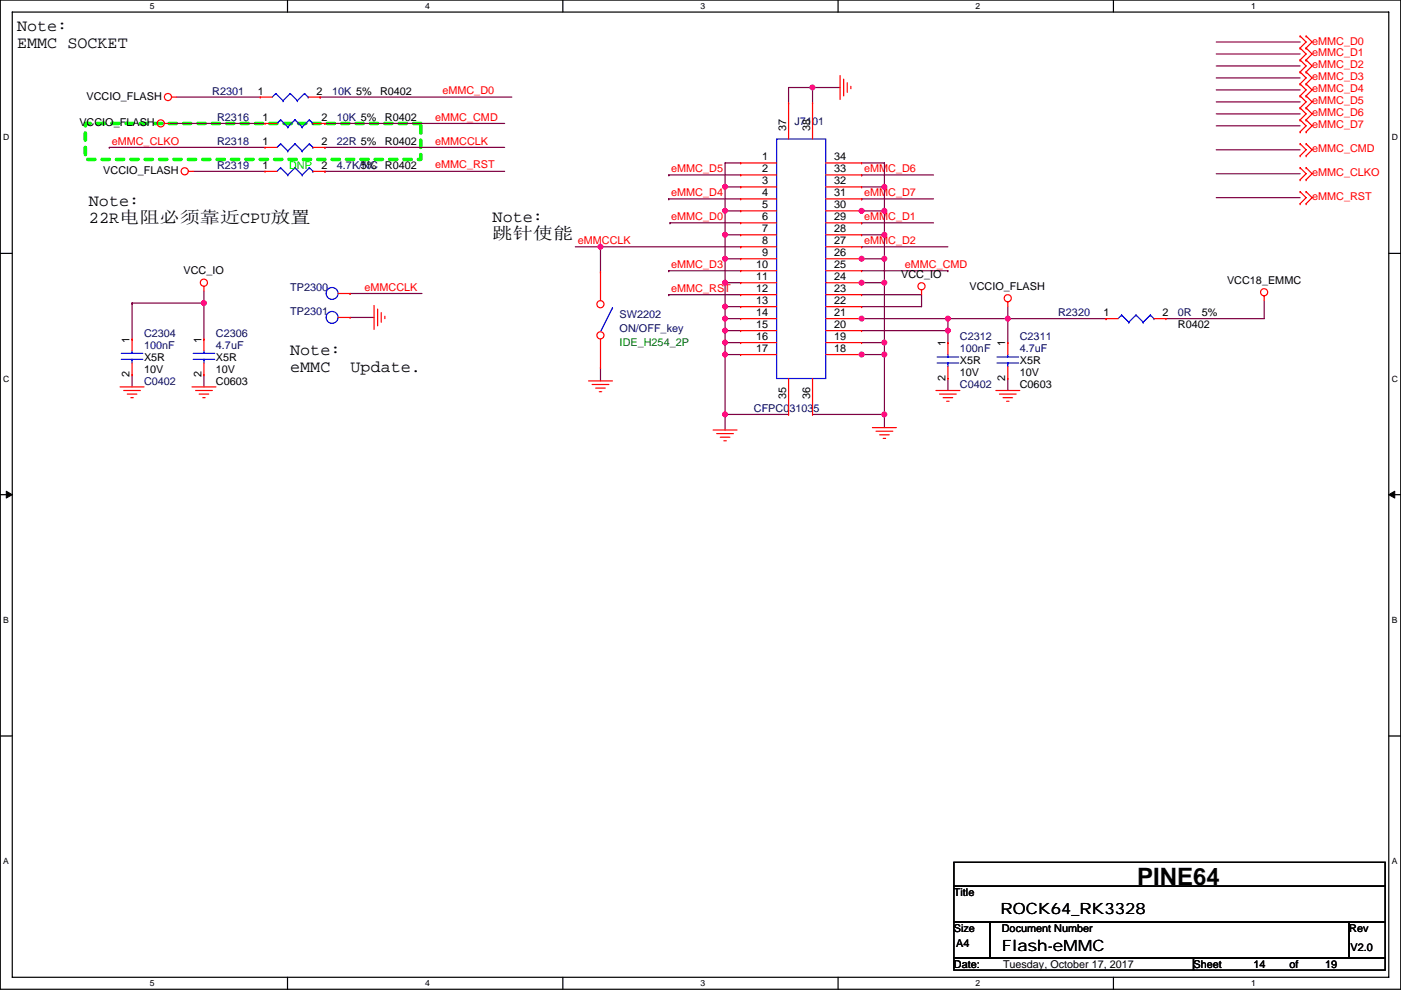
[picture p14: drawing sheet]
<svg xmlns="http://www.w3.org/2000/svg" width="297mm" height="210mm" viewBox="0 0 297 210" stroke-linecap="round" stroke-linejoin="round" font-family="sans-serif">
<defs><g id="words">
<text font-size="5.1" x="241.1" y="187.6">PINE64</text>
<g font-size="3.6">
<text x="3.6" y="6.7">Note:</text>
<text x="3.6" y="10.2">EMMC SOCKET</text>
<text x="18.9" y="43.8">Note:</text>
<text x="18.9" y="47.3">22R电阻必须靠近CPU放置</text>
<text x="104.5" y="47.1">Note:</text>
<text x="104.5" y="50.6">跳针使能</text>
<text x="61.5" y="75.2">Note:</text>
<text x="61.5" y="78.8">eMMC</text>
<text x="74.3" y="78.8">Update.</text>
</g>
<g font-size="3.3">
<text x="212.2" y="193.9">ROCK64_RK3328</text>
<text x="212.4" y="201.8">Flash-eMMC</text>
</g>
<g font-size="2.3" fill="#f00">
<text x="278.2" y="12">eMMC_D1</text>
<text x="278.2" y="9.4">eMMC_D0</text>
<text x="278.2" y="17.1">eMMC_D3</text>
<text x="278.2" y="14.5">eMMC_D2</text>
<text x="93.8" y="20">eMMC_D0</text>
<text x="278.2" y="22.1">eMMC_D5</text>
<text x="278.2" y="19.6">eMMC_D4</text>
<text x="92.3" y="25.6">eMMC_CMD</text>
<text x="278.2" y="24.7">eMMC_D6</text>
<text x="278.2" y="27.2">eMMC_D7</text>
<text x="23.7" y="30.6">eMMC_CLKO</text>
<text x="92.3" y="35.7">eMMC_RST</text>
<text x="92.3" y="30.8">eMMCCLK</text>
<text x="278.2" y="32.3">eMMC_CMD</text>
<text x="142.3" y="36.5">eMMC_D5</text>
<text x="142.3" y="41.6">eMMC_D4</text>
<text x="183.2" y="36.5">eMMC_D6</text>
<text x="183.2" y="41.6">eMMC_D7</text>
<text x="278.2" y="37.4">eMMC_CLKO</text>
<text x="142.3" y="46.7">eMMC_D0</text>
<text x="183.2" y="46.7">eMMC_D1</text>
<text x="278.2" y="42.5">eMMC_RST</text>
<text x="122.5" y="51.8">eMMCCLK</text>
<text x="183.2" y="51.7">eMMC_D2</text>
<text x="142.3" y="56.8">eMMC_D3</text>
<text x="191.8" y="56.8">eMMC_CMD</text>
<text x="77.3" y="61.7">eMMCCLK</text>
<text x="142.3" y="61.9">eMMC_RST</text>
</g>
<g font-size="2.3">
<text x="18.3" y="21.1">VCCIO_FLASH</text>
<text x="54.7" y="20.1">1</text>
<text x="67.1" y="20.1">2</text>
<text x="80.6" y="20.1">R0402</text>
<text x="16.8" y="26.7">VCCIO_FLASH</text>
<text x="55.7" y="25.7">1</text>
<text x="68.1" y="25.7">2</text>
<text x="81.6" y="25.7">R0402</text>
<text x="166.7" y="27.7" transform="rotate(-90 166.7 27.7)">37</text>
<text x="171.7" y="27.7" transform="rotate(-90 171.7 27.7)">38</text>
<text x="55.7" y="30.7">1</text>
<text x="55.7" y="35.8">1</text>
<text x="68.1" y="30.7">2</text>
<text x="68.1" y="35.8">2</text>
<text x="76.5" y="35.9">5%</text>
<text x="81.6" y="30.8">R0402</text>
<text x="161.6" y="34">1</text>
<text x="176.8" y="34">34</text>
<text x="21.9" y="36.9">VCCIO_FLASH</text>
<text x="161.6" y="36.6">2</text>
<text x="161.6" y="39.1">3</text>
<text x="161.6" y="41.7">4</text>
<text x="176.8" y="41.7">31</text>
<text x="176.8" y="39.1">32</text>
<text x="176.8" y="36.6">33</text>
<text x="161.6" y="44.2">5</text>
<text x="161.6" y="46.7">6</text>
<text x="176.8" y="46.7">29</text>
<text x="176.8" y="44.2">30</text>
<text x="161.6" y="49.3">7</text>
<text x="161.6" y="51.8">8</text>
<text x="176.8" y="51.8">27</text>
<text x="176.8" y="49.3">28</text>
<text x="38.9" y="58.2">VCC_IO</text>
<text x="160.3" y="56.9">10</text>
<text x="160.3" y="59.4">11</text>
<text x="161.6" y="54.4">9</text>
<text x="176.8" y="59.4">24</text>
<text x="176.8" y="56.9">25</text>
<text x="176.8" y="54.4">26</text>
<text x="191.1" y="59">VCC_IO</text>
<text x="160.3" y="62">12</text>
<text x="160.3" y="64.5">13</text>
<text x="176.8" y="64.5">22</text>
<text x="176.8" y="62">23</text>
<text x="205.5" y="61.5">VCCIO_FLASH</text>
<text x="260.2" y="60.2">VCC18_EMMC</text>
<text x="160.3" y="67.1">14</text>
<text x="160.3" y="69.6">15</text>
<text x="176.8" y="69.6">20</text>
<text x="176.8" y="67.1">21</text>
<text x="234" y="67.1">1</text>
<text x="246.4" y="67.1">2</text>
<text x="249.7" y="69.6">R0402</text>
<text x="254.8" y="67.1">5%</text>
<text x="27.5" y="72.7" transform="rotate(-90 27.5 72.7)">1</text>
<text x="30.5" y="76.5">X5R</text>
<text x="42.7" y="72.7" transform="rotate(-90 42.7 72.7)">1</text>
<text x="45.8" y="76.5">X5R</text>
<text x="160.3" y="72.1">16</text>
<text x="160.3" y="74.7">17</text>
<text x="176.8" y="74.7">18</text>
<text x="176.8" y="72.1">19</text>
<text x="200.4" y="73.4" transform="rotate(-90 200.4 73.4)">1</text>
<text x="203.5" y="77.3">X5R</text>
<text x="213.1" y="73.4" transform="rotate(-90 213.1 73.4)">1</text>
<text x="216.2" y="77.3">X5R</text>
<text x="27.5" y="80.1" transform="rotate(-90 27.5 80.1)">2</text>
<text x="30.5" y="79">10V</text>
<text x="42.7" y="80.1" transform="rotate(-90 42.7 80.1)">2</text>
<text x="45.8" y="81.6">C0603</text>
<text x="45.8" y="79">10V</text>
<text x="200.4" y="80.8" transform="rotate(-90 200.4 80.8)">2</text>
<text x="203.5" y="79.8">10V</text>
<text x="213.1" y="80.8" transform="rotate(-90 213.1 80.8)">2</text>
<text x="216.2" y="82.3">C0603</text>
<text x="216.2" y="79.8">10V</text>
<text x="166.7" y="84.6" transform="rotate(-90 166.7 84.6)">35</text>
<text x="171.7" y="84.6" transform="rotate(-90 171.7 84.6)">36</text>
<text x="202.2" y="190">Title</text>
<text x="202.2" y="197.7">Size</text>
<text x="212.4" y="197.7">Document Number</text>
<text x="286.1" y="197.7">Rev</text>
<text x="202.8" y="201">A4</text>
<text x="286.3" y="201.7">V2.0</text>
<text x="202.2" y="205.3">Date:</text>
<text x="212.7" y="205.3">Tuesday, October 17, 2017</text>
<text x="253" y="205.3">Sheet</text>
<text x="265.7" y="205.3">14</text>
<text x="273.4" y="205.3">of</text>
<text x="281" y="205.3">19</text>
</g>
<g font-size="2.3" fill="#000080">
<text x="45" y="20.1">R2301</text>
<text x="70.4" y="20.1">10K 5%</text>
<text x="46" y="25.7">R2316</text>
<text x="71.4" y="25.7">10K 5%</text>
<text x="168.5" y="26.5">J7101</text>
<text x="46" y="30.8">R2318</text>
<text x="46" y="35.9">R2319</text>
<text x="71.4" y="30.8">22R 5%</text>
<text x="71.4" y="35.9">4.7K/NC R0402</text>
<text x="61.5" y="61.8">TP2300</text>
<text x="30.5" y="71.4">C2304</text>
<text x="45.8" y="71.4">C2306</text>
<text x="61.5" y="66.8">TP2301</text>
<text x="131.4" y="67.4">SW2202</text>
<text x="131.4" y="70.4">ON/OFF_key</text>
<text x="224.3" y="67.1">R2320</text>
<text x="249.7" y="67.1">0R</text>
<text x="30.5" y="74">100nF</text>
<text x="45.8" y="74">4.7uF</text>
<text x="203.5" y="72.2">C2312</text>
<text x="203.5" y="74.7">100nF</text>
<text x="216.2" y="72.2">C2311</text>
<text x="216.2" y="74.7">4.7uF</text>
<text x="30.5" y="81.6">C0402</text>
<text x="203.5" y="82.3">C0402</text>
<text x="159.8" y="87.4">CFPC031035</text>
</g>
<text font-size="2.3" fill="#0f0" x="61.3" y="35.9">DNP</text>
<text font-size="2.3" fill="#008000" x="131.4" y="73.4">IDE_H254_2P</text>
<g font-size="1.8">
<text x="31.8" y="1.9">5</text>
<text x="90.1" y="1.9">4</text>
<text x="148.5" y="1.9">3</text>
<text x="206.9" y="1.9">2</text>
<text x="265.2" y="1.9">1</text>
<text x=".7" y="29.8">D</text>
<text x="295.1" y="29.8">D</text>
<text x=".7" y="81">C</text>
<text x="295.1" y="81">C</text>
<text x=".7" y="132.1">B</text>
<text x="295.1" y="132.1">B</text>
<text x=".7" y="183.3">A</text>
<text x="295.1" y="183.3">A</text>
<text x="31.8" y="209.2">5</text>
<text x="90.1" y="209.2">4</text>
<text x="148.5" y="209.2">3</text>
<text x="206.9" y="209.2">2</text>
<text x="265.2" y="209.2">1</text>
</g>
</g></defs>
<path d="M.1 0h296.9v209.8h-296.9zM2.6 2.6h291.8v204.7h-291.8z" fill="none" stroke="#000" stroke-width=".25"/>
<g fill="#fff">
<path d="M31.8 .3h1v2h-1z"/>
<path d="M31.8 207.5h1v2.1h-1z"/>
</g>
<path d="M61 0v2.6M61 207.3v2.5" fill="none" stroke="#000" stroke-width=".25"/>
<g fill="#fff">
<path d="M90.1 .3h1v2h-1z"/>
<path d="M90.1 207.5h1v2.1h-1z"/>
</g>
<path d="M119.3 0v2.6M119.3 207.3v2.5" fill="none" stroke="#000" stroke-width=".25"/>
<g fill="#fff">
<path d="M148.5 .3h1v2h-1z"/>
<path d="M148.5 207.5h1v2.1h-1z"/>
</g>
<path d="M177.7 0v2.6M177.7 207.3v2.5" fill="none" stroke="#000" stroke-width=".25"/>
<g fill="#fff">
<path d="M206.9 .3h1v2h-1z"/>
<path d="M206.9 207.5h1v2.1h-1z"/>
</g>
<path d="M236.1 0v2.6M236.1 207.3v2.5" fill="none" stroke="#000" stroke-width=".25"/>
<g fill="#fff">
<path d="M265.2 .3h1v2h-1z"/>
<path d="M265.2 207.5h1v2.1h-1z"/>
<path d="M.7 28.2h1.3v2h-1.3z"/>
<path d="M295.1 28.2h1.3v2h-1.3z"/>
<path d="M.7 79.3h1.3v2.1h-1.3z"/>
<path d="M295.1 79.3h1.3v2.1h-1.3z"/>
</g>
<path d="M.1 53.7h2.5M294.4 53.7h2.6" fill="none" stroke="#000" stroke-width=".25"/>
<g fill="#fff">
<path d="M.7 130.5h1.2v2h-1.2z"/>
<path d="M295.1 130.5h1.2v2h-1.2z"/>
</g>
<path d="M.1 104.9h2.5M294.4 104.9h2.6" fill="none" stroke="#000" stroke-width=".25"/>
<path d="M1.3 104.2l1.3 .7-1.3 .7zM294.4 104.9l1.3-.7v1.4z" fill="#000" stroke="#000" stroke-width=".21"/>
<g fill="#fff">
<path d="M.7 181.7h1.2v2h-1.2z"/>
<path d="M295.1 181.7h1.2v2h-1.2z"/>
</g>
<path d="M.1 156.1h2.5M294.4 156.1h2.6M202.2 182.9h91.5v5.1h-91.5zM202.2 188h91.5v7.6h-91.5zM202.2 195.6h7.7v7.6h-7.7zM209.9 195.6h76.2v7.6h-76.2zM286.1 195.6h7.6v7.6h-7.6zM202.2 203.2h50.8v2.6h-50.8zM253 203.2h40.7v2.6h-40.7z" fill="none" stroke="#000" stroke-width=".25"/>
<path d="M18.1 26.2h71.1v7.6h-71.1z" fill="none" stroke="#0f0" stroke-width=".76" stroke-dasharray="1.5 1.5"/>
<g fill="none" stroke="#800040" stroke-width=".25">
<path d="M172.3 18.6h5.8M172.3 18.6h.1M172.3 18.6h-5.1v3.3M172.3 18.6v3.3M257.9 16.5h17.7M257.9 14h17.7M257.9 11.5h17.7M257.9 19.1h17.7M257.9 8.9h17.7M23.2 31.3h.1M23.2 31.3h33M35.9 26.2h20.3"/>
<path d="M37.4 20.6h17.8M41 36.3h15.2M67.9 20.6h.1M67.9 20.6h40.6M68.9 36.3h.1M68.9 31.3h.1M68.9 26.2h.1M68.9 36.3h38.1M68.9 31.3h38.1M68.9 26.2h38.1M141.8 37.1h.1M141.8 37.1h15.2"/>
<path d="M153.7 39.6h3.3M153.7 39.6v15.3M157 34.6h-3.3v5M182.7 37.1h.1M182.7 34.6h4.8v10.1M182.7 39.6h4.8M182.7 37.1h15.2M257.9 24.2h17.7M257.9 26.7h17.7M257.9 31.8h17.7M257.9 36.9h17.7M257.9 21.6h17.7"/>
<path d="M122 52.3h5.3M127.3 52.3h.1M141.8 42.2h.1M141.8 57.4h.1M141.8 42.2h15.2M141.8 57.4h15.2M142 47.3h.1M142 47.3h15M153.7 44.7h.1M153.7 49.8h.1M153.7 44.7h3.3M153.7 54.9h.1"/>
<path d="M153.7 49.8h3.3M153.7 54.9v5.1M153.7 54.9h3.3M153.7 60h3.3M153.7 60v5M157 52.3h-29.7v5.4M157 52.3h.1M182.4 44.7h5.1M182.4 54.9h.3M182.4 60h.3M182.7 52.3h.1M182.7 47.3h.1"/>
<path d="M182.7 42.2h.1M182.7 44.7h.1M182.7 49.8h4.8M182.7 54.9h4.8M182.7 54.9h.1M182.7 60h4.8v12.7M182.7 60h.1M182.7 42.2h15.2M182.7 47.3h15.2M182.7 52.3h18.3M182.7 57.4h18.3M187.5 44.7h.1"/>
<path d="M187.5 44.7v10.2M187.5 54.9h.1M187.5 54.9v5.1M201 57.4h.1M257.9 41.9h17.7M28 79.5v2.6M28 64.3v7.6M28 64.3h.1M28 64.3h15.2M43.2 61.7v2.6M43.2 79.5v2.6M43.2 64.3v7.6"/>
<path d="M74.2 67.3h5.1M74.2 62.3h.1M74.2 62.3h15.3M127.3 78v2.8M141.8 62.5h.1M141.8 62.5h15.2M153.7 65h.1M153.7 65v2.6M153.7 65h3.3M153.7 70.1h.1M153.7 67.6h.1M153.7 72.7h.1"/>
<path d="M153.7 70.1h3.3M153.7 72.7v2.5M153.7 72.7h3.3M153.7 75.2h3.3M153.7 67.6h3.3M153.7 67.6v5.1M153.7 75.2v12.7M182.4 67.6h18.6M182.4 75.2h.3M182.7 75.2h4.8M182.7 75.2h.1M182.7 72.7h4.8"/>
<path d="M182.7 62.5h12.7v2.5h-12.7M182.7 70.1h18.3M187.5 72.7h.1M187.5 75.2h.1M187.5 72.7v15.2M201 70.1v2.6M201 67.6h.1M201 70.1h.1M213.7 67.6h-12.7v2.5M213.7 67.6v5.1M213.7 65v2.6M213.7 67.6h20.8"/>
<path d="M234.5 67.6h.1M268 63.8v3.8h-20.8M153.7 87.9v3.3M153.7 87.9h13.5M153.7 87.9h.1M172.3 87.9h15.2M187.5 87.9v2.8M187.5 87.9h.1M201 80.3v2.5M213.7 80.3v2.5"/>
</g>
<g fill="#f0f" stroke="#f0f" stroke-width=".25">
<circle cx="43.2" cy="64.3" r=".5"/>
<circle cx="213.7" cy="67.6" r=".5"/>
<circle cx="172.3" cy="18.5" r=".5"/>
<circle cx="153.7" cy="39.6" r=".5"/>
<circle cx="153.7" cy="44.7" r=".5"/>
<circle cx="153.7" cy="49.8" r=".5"/>
<circle cx="153.7" cy="54.9" r=".5"/>
<circle cx="153.7" cy="60" r=".5"/>
<circle cx="153.7" cy="65" r=".5"/>
<circle cx="153.7" cy="70.1" r=".5"/>
<circle cx="153.7" cy="67.6" r=".5"/>
<circle cx="153.7" cy="72.7" r=".5"/>
<circle cx="153.7" cy="75.2" r=".5"/>
<circle cx="153.7" cy="87.9" r=".5"/>
<circle cx="187.5" cy="75.2" r=".5"/>
<circle cx="187.5" cy="87.9" r=".5"/>
<circle cx="182.7" cy="75.2" r=".5"/>
<circle cx="187.5" cy="39.6" r=".5"/>
<circle cx="182.7" cy="44.7" r=".5"/>
<circle cx="187.5" cy="44.7" r=".5"/>
<circle cx="187.5" cy="49.8" r=".5"/>
<circle cx="187.5" cy="54.9" r=".5"/>
<circle cx="182.7" cy="54.9" r=".5"/>
<circle cx="187.5" cy="60" r=".5"/>
<circle cx="182.7" cy="60" r=".5"/>
<circle cx="187.5" cy="72.7" r=".5"/>
<circle cx="182.7" cy="67.6" r=".5"/>
<circle cx="201" cy="67.6" r=".5"/>
<circle cx="201" cy="70.1" r=".5"/>
<circle cx="127.3" cy="52.3" r=".5"/>
</g>
<g fill="none" stroke="#f00" stroke-width=".25">
<path d="M178.1 16v5.1M178.9 16.8v3.5M179.6 17.5v2.1M180.4 18.3v.5M275.6 12.7h.1M275.6 10.2h.1M275.6 7.6h.1M275.6 17.8h.1M275.6 15.3h.1M275.6 10.2l1.3 1.3-1.3 1.2M275.6 7.6l1.3 1.3-1.3 1.3M275.6 17.8l1.3 1.3-1.3 1.2"/>
<path d="M275.6 15.3l1.3 1.2-1.3 1.3M275.6 12.7l1.3 1.3-1.3 1.3M276.9 12.7h.1M276.9 10.2h.1M276.9 7.6h.1M276.9 17.8h.1M276.9 15.3h.1M276.9 10.2l1.3 1.3-1.3 1.2M276.9 7.6l1.3 1.3-1.3 1.3M276.9 17.8l1.3 1.3-1.3 1.2M276.9 15.3l1.3 1.2-1.3 1.3M276.9 12.7l1.3 1.3-1.3 1.3"/>
<path d="M34.9 26.2h1M36.4 20.6h1M39.9 36.3h1.1M56.2 31.3h.1M56.2 26.2h.1M56.2 31.3h2.5M56.2 26.2h2.5M66.4 31.3h2.5M66.4 26.2h2.5M68.9 31.3h.1M68.9 26.2h.1M157 34.6h.1"/>
<path d="M157 37.1h.1M157 39.6h.1M157 34.6h7.7M157 37.1h7.7M157 39.6h7.7M167.2 21.9h.1M167.2 21.9v7.6M172.3 21.9h.1M172.3 21.9v7.6M175.1 34.6h7.6M175.1 37.1h7.6M175.1 39.6h7.6"/>
<path d="M182.7 39.6h.1M182.7 37.1h.1M182.7 34.6h.1M275.6 38.1h.1M275.6 35.6h.1M275.6 25.4h.1M275.6 22.9h.1M275.6 20.3h.1M275.6 28h.1M275.6 33h.1M275.6 30.5h.1M275.6 35.6l1.3 1.3-1.3 1.2"/>
<path d="M275.6 22.9l1.3 1.3-1.3 1.2M275.6 20.3l1.3 1.3-1.3 1.3M275.6 25.4l1.3 1.3-1.3 1.3M275.6 30.5l1.3 1.3-1.3 1.2M276.9 38.1h.1M276.9 35.6h.1M276.9 25.4h.1M276.9 22.9h.1M276.9 20.3h.1M276.9 28h.1M276.9 33h.1M276.9 30.5h.1"/>
<path d="M276.9 35.6l1.3 1.3-1.3 1.2M276.9 22.9l1.3 1.3-1.3 1.2M276.9 20.3l1.3 1.3-1.3 1.3M276.9 25.4l1.3 1.3-1.3 1.3M276.9 30.5l1.3 1.3-1.3 1.2M157 42.2h.1M157 44.7h.1M157 47.3h.1M157 49.8h.1M157 52.3h.1M157 54.9h.1M157 57.4h.1"/>
<path d="M157 60h.1M157 42.2h7.7M157 44.7h7.7M157 47.3h7.7M157 49.8h7.7M157 52.3h7.7M157 54.9h7.7M157 57.4h7.7M157 60h7.7M175.1 42.2h7.6M175.1 44.7h7.6M175.1 47.3h7.6"/>
<path d="M175.1 49.8h7.6M175.1 52.3h7.6M175.1 54.9h7.6M175.1 57.4h7.6M175.1 60h7.6M182.7 60h.1M182.7 57.4h.1M182.7 54.9h.1M182.7 52.3h.1M182.7 49.8h.1M182.7 47.3h.1M182.7 44.7h.1"/>
<path d="M182.7 42.2h.1M275.6 43.2h.1M275.6 40.7h.1M275.6 40.7l1.3 1.2-1.3 1.3M276.9 43.2h.1M276.9 40.7h.1M276.9 40.7l1.3 1.2-1.3 1.3M43.2 60.7v1M43.2 71.9h.1M43.2 79.5h.1M43.2 71.9v2.5M43.2 77v2.5"/>
<path d="M71.7 62.3h2.5M74.2 62.3h.1M79.3 64.8v5.1M80.1 65.6v3.5M80.8 66.3v2M81.6 67.1v.5M157 62.5h.1M157 65h.1M157 67.6h.1M157 70.1h.1M157 72.7h.1M157 75.2h.1"/>
<path d="M157 62.5h7.7M157 65h7.7M157 67.6h7.7M157 70.1h7.7M157 72.7h7.7M157 75.2h7.7M175.1 62.5h7.6M175.1 65h7.6M175.1 67.6h7.6M175.1 70.1h7.6M175.1 72.7h7.6M175.1 75.2h7.6"/>
<path d="M182.7 75.2h.1M182.7 72.7h.1M182.7 70.1h.1M182.7 67.6h.1M182.7 65h.1M182.7 62.5h.1M195.4 61.5v1M201 72.7h.1M201 72.7v2.5M201 77.7v2.6M213.7 64v1M213.7 72.7h.1"/>
<path d="M213.7 72.7v2.5M213.7 77.7v2.6M234.5 67.6h.1M234.5 67.6h2.5M244.7 67.6h2.5M247.2 67.6h.1M268 62.8v1M25.5 82.1h5M26.2 82.8h3.6M27 83.6h2M27.7 84.3h.6M40.7 82.1h5.1"/>
<path d="M41.5 82.8h3.5M42.2 83.6h2.1M43 84.3h.5M124.8 80.8h5.1M125.5 81.6h3.6M126.3 82.3h2M127.1 83.1h.5M151.2 91.2h5.1M152 92h3.5M152.7 92.7h2M153.5 93.5h.5M167.2 87.9h.1"/>
<path d="M167.2 80.3v7.6M172.3 87.9h.1M172.3 80.3v7.6M185 90.7h5.1M185.7 91.5h3.6M186.5 92.2h2M187.3 93h.5M198.4 82.8h5.1M199.2 83.6h3.6M200 84.3h2M200.7 85.1h.5M201 80.3h.1"/>
<path d="M211.1 82.8h5.1M211.9 83.6h3.6M212.7 84.3h2M213.4 85.1h.5M213.7 80.3h.1"/>
<circle cx="34.1" cy="26.2" r=".76"/>
<circle cx="35.6" cy="20.6" r=".76"/>
<circle cx="39.2" cy="36.3" r=".76"/>
<circle cx="43.2" cy="60" r=".76"/>
<circle cx="195.4" cy="60.7" r=".76"/>
<circle cx="213.7" cy="63.3" r=".76"/>
<circle cx="268" cy="62" r=".76"/>
</g>
<g fill="none" stroke="#00f" stroke-width=".25">
<path d="M59.5 30.5h.1M59.5 25.4h.1M59.5 30.5l-.8 .8M59.5 30.5l1.5 1.5M59.5 25.4l-.8 .8M59.5 25.4l1.5 1.5M61 32h.1M61 26.9h.1M62.5 30.5h.1M62.5 25.4h.1M62.5 30.5l-1.5 1.5M62.5 30.5l1.6 1.5"/>
<path d="M62.5 25.4l-1.5 1.5M62.5 25.4l1.6 1.5M64.1 32h.1M64.1 26.9h.1M65.6 30.5h.1M65.6 25.4h.1M65.6 30.5l-1.5 1.5M65.6 30.5l.8 .8M65.6 25.4l-1.5 1.5M65.6 25.4l.8 .8M66.4 31.3h.1M66.4 26.2h.1"/>
<path d="M164.7 29.5h10.4v50.8h-10.4zM41 76.2h4.5M41 75h4.5M43.2 74.4v.6M43.2 76.2h.1M43.2 76.2v.8M129.9 65.3h.1M129.9 65.3l-2.6 5.1M198.7 77h4.6M198.7 75.7h4.6M201 75.2v.5M201 77h.1"/>
<path d="M201 77v.7M211.4 77h4.6M211.4 75.7h4.6M213.7 75.2v.5M213.7 77h.1M213.7 77v.7M237.8 66.8h.1M237.8 66.8l-.8 .8M237.8 66.8l1.5 1.5M239.3 68.3h.1M240.9 66.8h.1M240.9 66.8l-1.6 1.5"/>
<path d="M240.9 66.8l1.5 1.5M242.4 68.3h.1M243.9 66.8h.1M243.9 66.8l-1.5 1.5M243.9 66.8l.8 .8M244.7 67.6h.1"/>
<circle cx="70.4" cy="62.2" r="1.26"/>
</g>
<circle cx="127.3" cy="71.1" r=".76" fill="#fff" stroke="#f00" stroke-width=".25"/>
<path d="M127.3 78h.1M127.3 71.9v6.1" fill="none" stroke="#f00" stroke-width=".25"/>
<circle cx="127.3" cy="64.5" r=".76" fill="#fff" stroke="#f00" stroke-width=".25"/>
<g fill="none" stroke="#f00" stroke-width=".25">
<path d="M55.2 20.6h.1M55.2 20.6h2.5M56.2 36.3h.1M56.2 36.3h2.5M65.3 20.6h2.6M66.4 36.3h2.5M67.9 20.6h.1M68.9 36.3h.1M127.3 57.7h.1M127.3 57.7v6.1M28 71.9h.1M28 79.5h.1"/>
<path d="M28 71.9v2.5M28 77v2.5M71.7 67.3h2.5M74.2 67.3h.1"/>
</g>
<g fill="none" stroke="#00f" stroke-width=".25">
<path d="M58.5 19.8h.1M58.5 19.8l-.8 .8M58.5 19.8l1.5 1.6M61.5 19.8h.1M61.5 19.8l-1.5 1.6M61.5 19.8l1.6 1.6M64.6 19.8h.1M64.6 19.8l-1.5 1.6M64.6 19.8l.7 .8M59.5 35.6h.1M59.5 35.6l-.8 .7M59.5 35.6l1.5 1.5"/>
<path d="M60 21.4h.1M61 37.1h.1M62.5 35.6h.1M62.5 35.6l-1.5 1.5M62.5 35.6l1.6 1.5M63.1 21.4h.1M64.1 37.1h.1M65.3 20.6h.1M65.6 35.6h.1M65.6 35.6l-1.5 1.5M65.6 35.6l.8 .7M66.4 36.3h.1"/>
<path d="M25.7 76.2h4.6M25.7 75h4.6M28 74.4v.6M28 76.2h.1M28 76.2v.8"/>
<circle cx="70.4" cy="67.3" r="1.26"/>
</g>
<g fill="#f0f" stroke="#f0f" stroke-width=".25">
<circle cx="43.2" cy="64.3" r=".5"/>
<circle cx="213.7" cy="67.6" r=".5"/>
<circle cx="172.3" cy="18.5" r=".5"/>
<circle cx="153.7" cy="39.6" r=".5"/>
<circle cx="153.7" cy="44.7" r=".5"/>
<circle cx="153.7" cy="49.8" r=".5"/>
<circle cx="153.7" cy="54.9" r=".5"/>
<circle cx="153.7" cy="60" r=".5"/>
<circle cx="153.7" cy="65" r=".5"/>
<circle cx="153.7" cy="70.1" r=".5"/>
<circle cx="153.7" cy="67.6" r=".5"/>
<circle cx="153.7" cy="72.7" r=".5"/>
<circle cx="153.7" cy="75.2" r=".5"/>
<circle cx="153.7" cy="87.9" r=".5"/>
<circle cx="187.5" cy="75.2" r=".5"/>
<circle cx="187.5" cy="87.9" r=".5"/>
<circle cx="182.7" cy="75.2" r=".5"/>
<circle cx="187.5" cy="39.6" r=".5"/>
<circle cx="182.7" cy="44.7" r=".5"/>
<circle cx="187.5" cy="44.7" r=".5"/>
<circle cx="187.5" cy="49.8" r=".5"/>
<circle cx="187.5" cy="54.9" r=".5"/>
<circle cx="182.7" cy="54.9" r=".5"/>
<circle cx="187.5" cy="60" r=".5"/>
<circle cx="182.7" cy="60" r=".5"/>
<circle cx="187.5" cy="72.7" r=".5"/>
<circle cx="182.7" cy="67.6" r=".5"/>
<circle cx="201" cy="67.6" r=".5"/>
<circle cx="201" cy="70.1" r=".5"/>
<circle cx="127.3" cy="52.3" r=".5"/>
</g>
<use href="#words"/>
</svg>
